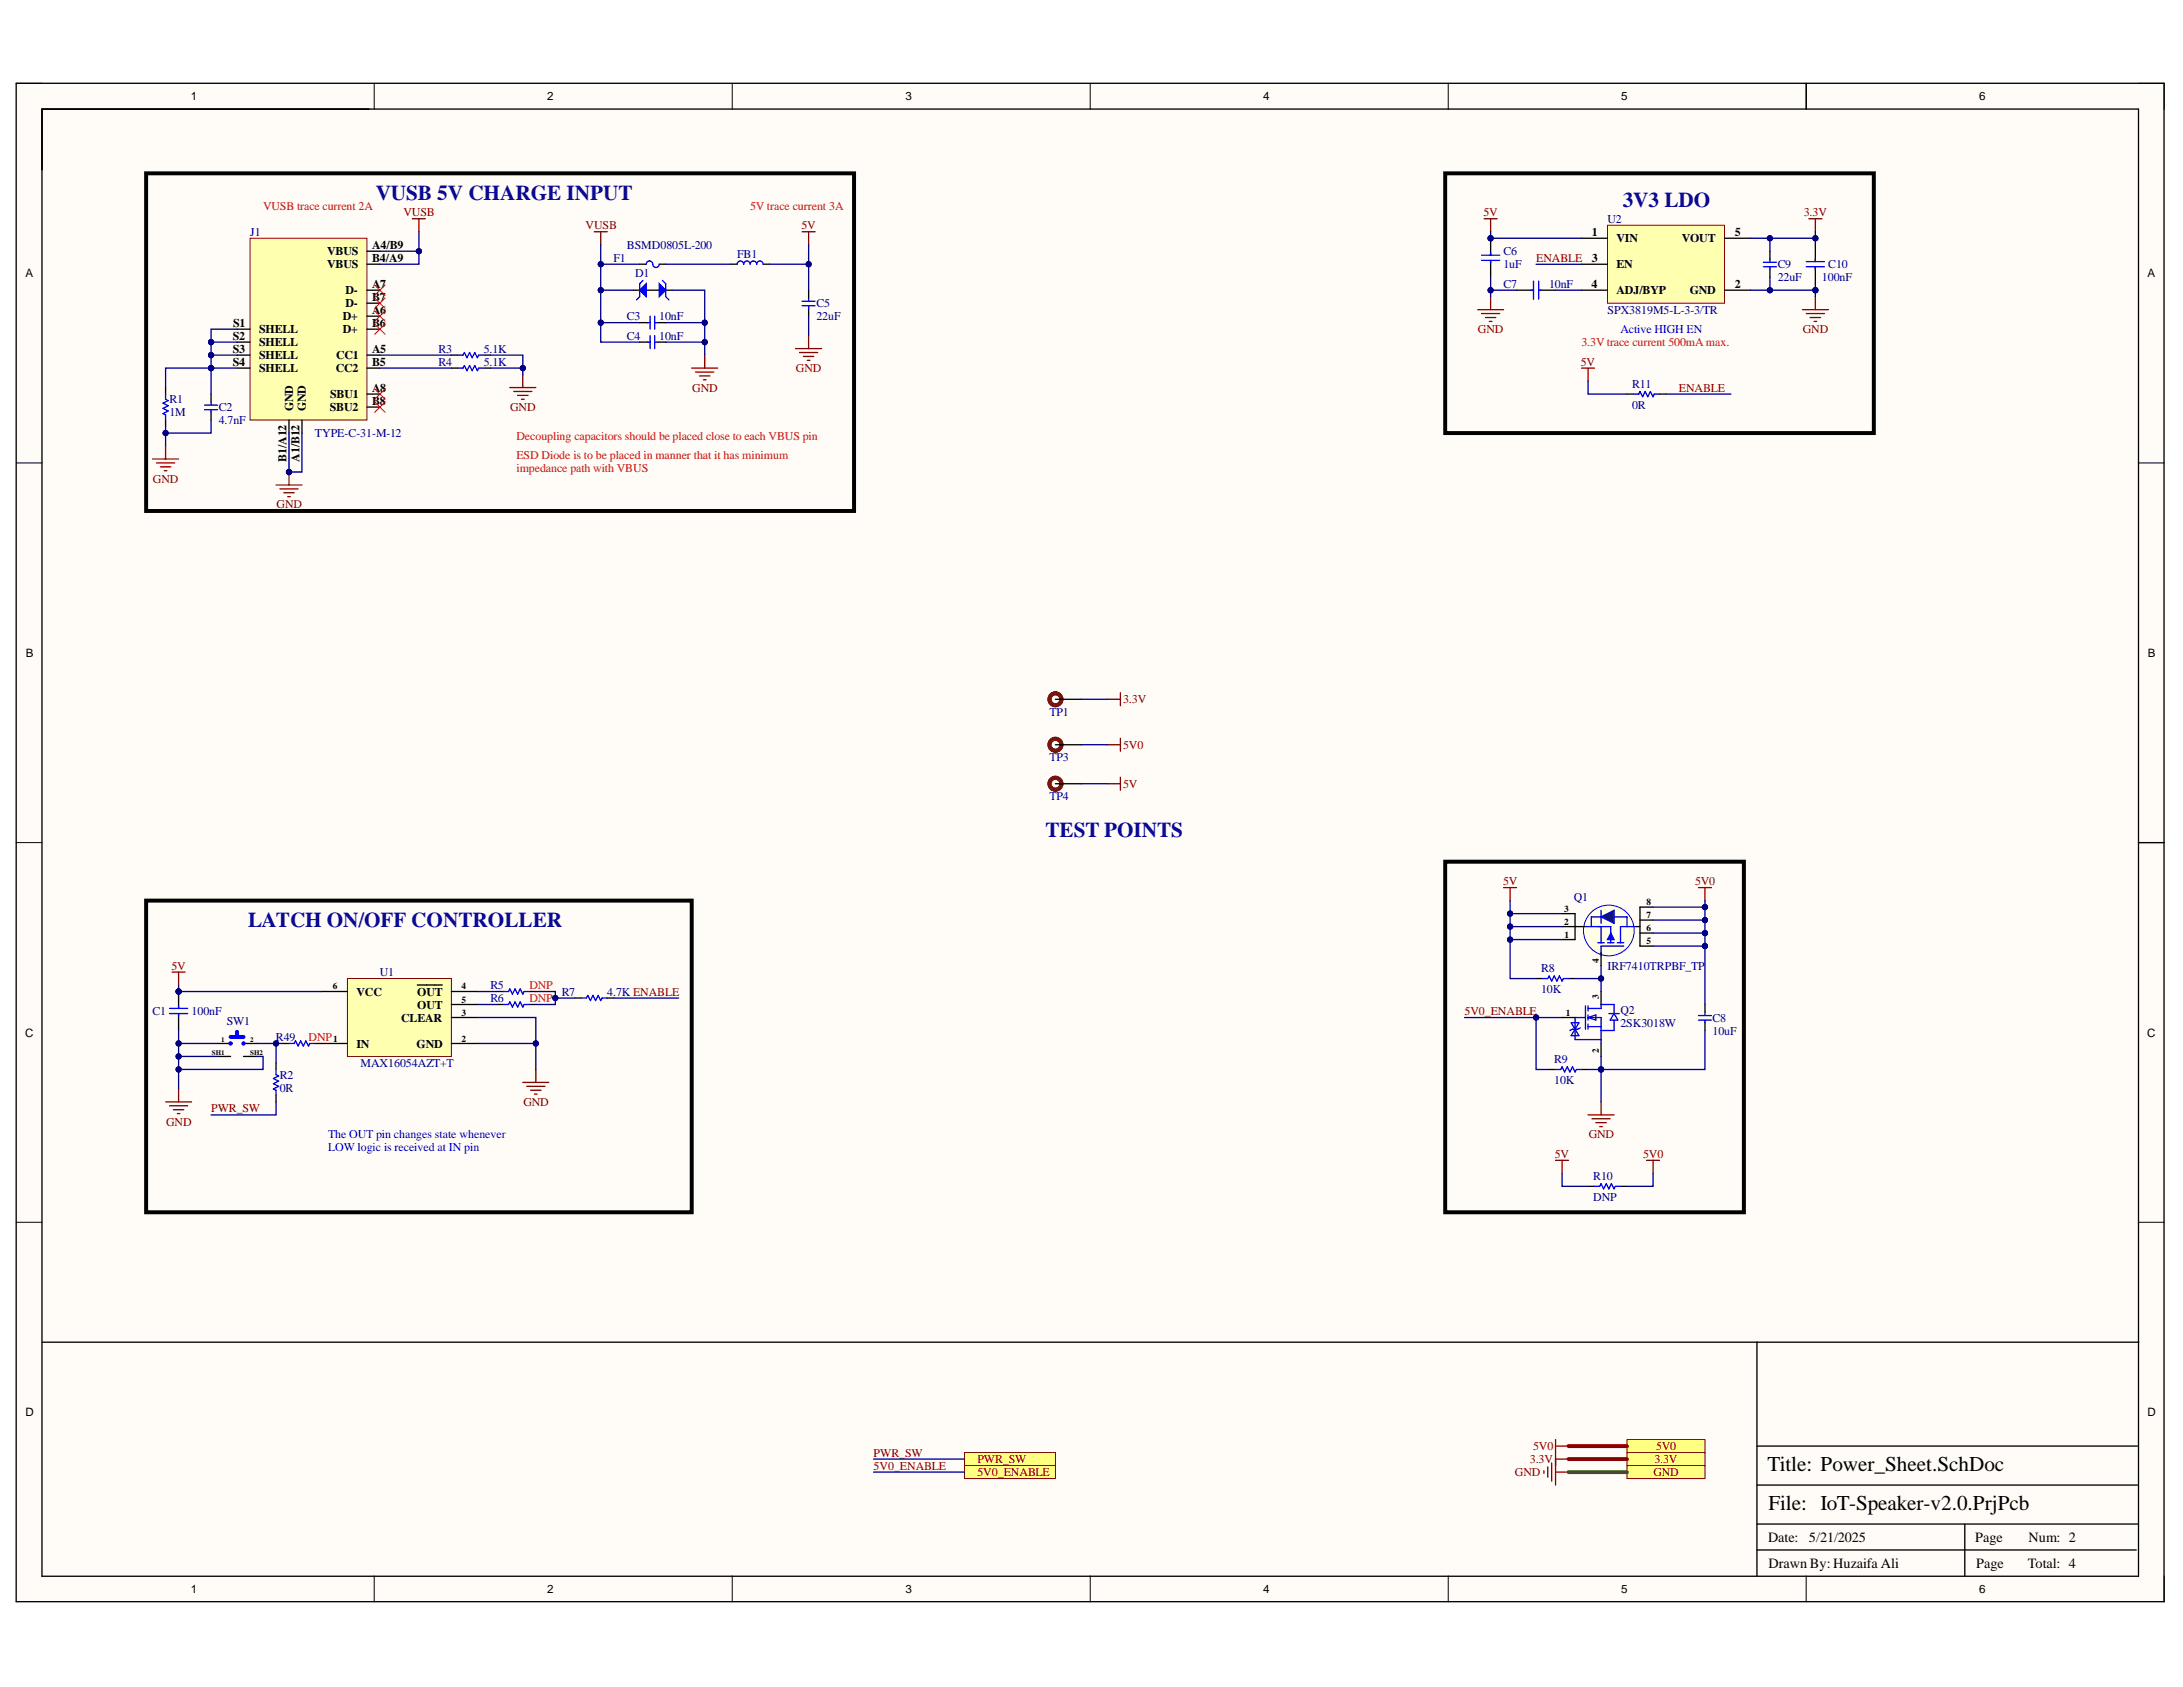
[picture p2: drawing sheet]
<svg xmlns="http://www.w3.org/2000/svg" width="279mm" height="216mm" viewBox="0 0 279 216" stroke-linecap="round" stroke-linejoin="round" font-family="sans-serif">
<defs><g id="words">
<g font-size="2.7" fill="#0b0b8e">
<text x="48.1" y="25.6">VUSB 5V CHARGE INPUT</text>
<text x="207.7" y="26.4">3V3 LDO</text>
<text x="133.8" y="107.1">TEST POINTS</text>
<text x="31.8" y="118.7">LATCH ON/OFF CONTROLLER</text>
</g>
<g font-size="2.7">
<text x="226.2" y="188.3">Title: Power_Sheet.SchDoc</text>
<text x="226.3" y="193.3">File: IoT-Speaker-v2.0.PrjPcb</text>
</g>
<g font-size="1.8">
<text x="226.3" y="197.3">Date:</text>
<text x="231.5" y="197.3">5/21/2025</text>
<text x="252.8" y="197.3">Page</text>
<text x="259.6" y="197.3">Num: 2</text>
<text x="226.3" y="200.7">Drawn By: Huzaifa Ali</text>
<text x="252.9" y="200.7">Page</text>
<text x="259.5" y="200.7">Total: 4</text>
</g>
<g font-size="1.5">
<text x="24.4" y="12.9">1</text>
<text x="70" y="12.9">2</text>
<text x="115.9" y="12.9">3</text>
<text x="161.7" y="12.9">4</text>
<text x="207.5" y="12.9">5</text>
<text x="253.3" y="12.9">6</text>
<text x="3.3" y="35.5">A</text>
<text x="41.9" y="32.7">VBUS</text>
<text x="41.9" y="34.3">VBUS</text>
<text x="47.6" y="31.8">A4/B9</text>
<text x="47.6" y="33.5">B4/A9</text>
<text x="203.8" y="30.2">1</text>
<text x="203.8" y="33.5">3</text>
<text x="206.9" y="31">VIN</text>
<text x="206.9" y="34.3">EN</text>
<text x="215.3" y="31">VOUT</text>
<text x="222" y="30.2">5</text>
<text x="274.8" y="35.5">A</text>
<text x="29.9" y="41.8">S1</text>
<text x="43.9" y="41">D+</text>
<text x="44.2" y="37.7">D-</text>
<text x="44.2" y="39.3">D-</text>
<text x="47.6" y="40.2">A6</text>
<text x="47.6" y="36.8">A7</text>
<text x="47.6" y="41.8">B6</text>
<text x="47.6" y="38.5">B7</text>
<text x="203.7" y="36.8">4</text>
<text x="206.9" y="37.7">ADJ/BYP</text>
<text x="216.3" y="37.7">GND</text>
<text x="222" y="36.8">2</text>
<text x="29.8" y="45.2">S3</text>
<text x="29.8" y="43.5">S2</text>
<text x="29.8" y="46.8">S4</text>
<text x="33.2" y="42.7">SHELL</text>
<text x="33.2" y="46">SHELL</text>
<text x="33.2" y="44.3">SHELL</text>
<text x="33.2" y="47.7">SHELL</text>
<text x="43" y="47.7">CC2</text>
<text x="43" y="46">CC1</text>
<text x="43.9" y="42.7">D+</text>
<text x="47.6" y="45.2">A5</text>
<text x="47.6" y="46.8">B5</text>
<text x="37.5" y="52.6" transform="rotate(-90 37.5 52.6)">GND</text>
<text x="39.2" y="52.6" transform="rotate(-90 39.2 52.6)">GND</text>
<text x="42.2" y="52.6">SBU2</text>
<text x="42.2" y="51">SBU1</text>
<text x="47.6" y="50.1">A8</text>
<text x="47.6" y="51.8">B8</text>
<text x="36.7" y="59.1" transform="rotate(-90 36.7 59.1)">B1/A12</text>
<text x="38.3" y="59.1" transform="rotate(-90 38.3 59.1)">A1/B12</text>
<text x="3.3" y="84.1">B</text>
<text x="274.9" y="84.1">B</text>
<text x="45.6" y="127.4">VCC</text>
<text x="51.3" y="130.7">CLEAR</text>
<text x="53.4" y="127.4">OUT</text>
<text x="53.4" y="129.1">OUT</text>
<text x="3.2" y="132.7">C</text>
<text x="45.6" y="134.1">IN</text>
<text x="53.3" y="134.1">GND</text>
<text x="274.8" y="132.7">C</text>
<text x="3.3" y="181.3">D</text>
<text x="274.8" y="181.3">D</text>
<text x="24.4" y="203.9">1</text>
<text x="70" y="203.9">2</text>
<text x="115.9" y="203.9">3</text>
<text x="161.7" y="203.9">4</text>
<text x="207.5" y="203.9">5</text>
<text x="253.3" y="203.9">6</text>
</g>
<g font-size="1.5" fill="#f00">
<text x="33.7" y="26.9">VUSB trace current 2A</text>
<text x="96" y="26.9">5V trace current 3A</text>
<text x="202.4" y="44.3">3.3V trace current 500mA max.</text>
<text x="66.1" y="56.3">Decoupling capacitors should be placed close to each VBUS pin</text>
<text x="66.1" y="58.8">ESD Diode is to be placed in manner that it has minimum</text>
<text x="66.1" y="60.4">impedance path with VBUS</text>
<text x="67.7" y="128.2">DNP</text>
<text x="67.7" y="126.6">DNP</text>
<text x="39.5" y="133.2">DNP</text>
</g>
<g font-size="1.5" fill="#800000">
<text x="51.6" y="27.7">VUSB</text>
<text x="74.9" y="29.3">VUSB</text>
<text x="102.6" y="29.3">5V</text>
<text x="189.9" y="27.7">5V</text>
<text x="230.9" y="27.7">3.3V</text>
<text x="196.6" y="33.5">ENABLE</text>
<text x="101.9" y="47.7">GND</text>
<text x="189.2" y="42.7">GND</text>
<text x="202.3" y="46.8">5V</text>
<text x="230.7" y="42.7">GND</text>
<text x="65.3" y="52.6">GND</text>
<text x="88.6" y="50.1">GND</text>
<text x="214.9" y="50.1">ENABLE</text>
<text x="19.6" y="61.8">GND</text>
<text x="35.4" y="65.1">GND</text>
<text x="143.7" y="90">3.3V</text>
<text x="143.7" y="95.9">5V0</text>
<text x="143.7" y="100.8">5V</text>
<text x="192.4" y="113.3">5V</text>
<text x="217" y="113.3">5V0</text>
<text x="21.9" y="124.1">5V</text>
<text x="187.4" y="129.9">5V0_ENABLE</text>
<text x="27" y="142.4">PWR_SW</text>
<text x="67" y="141.6">GND</text>
<text x="21.3" y="144">GND</text>
<text x="199" y="148.2">5V</text>
<text x="203.3" y="145.7">GND</text>
<text x="210.3" y="148.2">5V0</text>
<text x="196.2" y="185.6">5V0</text>
<text x="212" y="185.6">5V0</text>
<text x="111.8" y="188.1">5V0_ENABLE</text>
<text x="111.8" y="186.4">PWR_SW</text>
<text x="125.1" y="188.9">5V0_ENABLE</text>
<text x="125.1" y="187.3">PWR_SW</text>
<text x="193.9" y="188.9">GND</text>
<text x="195.8" y="187.3">3.3V</text>
<text x="211.6" y="188.9">GND</text>
<text x="211.7" y="187.3">3.3V</text>
</g>
<g font-size="1.5" fill="#000080">
<text x="205.7" y="28.5">U2</text>
<text x="32" y="30.2">J1</text>
<text x="78.5" y="33.5">F1</text>
<text x="80.2" y="31.8">BSMD0805L-200</text>
<text x="81.3" y="35.4">D1</text>
<text x="94.4" y="33">FB1</text>
<text x="192.4" y="32.7">C6</text>
<text x="192.4" y="34.3">1uF</text>
<text x="227.5" y="34.3">C9</text>
<text x="227.5" y="36">22uF</text>
<text x="233.2" y="36">100nF</text>
<text x="234" y="34.3">C10</text>
<text x="80.2" y="41">C3</text>
<text x="84.4" y="41">10nF</text>
<text x="104.5" y="39.3">C5</text>
<text x="104.5" y="41">22uF</text>
<text x="192.4" y="36.8">C7</text>
<text x="198.3" y="36.8">10nF</text>
<text x="205.7" y="40.2">SPX3819M5-L-3-3/TR</text>
<text x="56.1" y="45.2">R3</text>
<text x="56.1" y="46.8">R4</text>
<text x="61.9" y="45.2">5.1K</text>
<text x="61.9" y="46.8">5.1K</text>
<text x="80.2" y="43.5">C4</text>
<text x="84.4" y="43.5">10nF</text>
<text x="21.7" y="51.6">R1</text>
<text x="21.7" y="53.3">1M</text>
<text x="28" y="52.6">C2</text>
<text x="208.9" y="49.6">R11</text>
<text x="208.9" y="52.3">0R</text>
<text x="28" y="54.3">4.7nF</text>
<text x="40.3" y="55.9">TYPE-C-31-M-12</text>
<text x="134.3" y="91.6">TP1</text>
<text x="134.3" y="97.4">TP3</text>
<text x="134.3" y="102.4">TP4</text>
<text x="201.4" y="115.3">Q1</text>
<text x="48.6" y="124.9">U1</text>
<text x="197.2" y="124.4">R8</text>
<text x="205.7" y="124.1">IRF7410TRPBF_TP</text>
<text x="19.5" y="129.9">C1</text>
<text x="24.5" y="129.9">100nF</text>
<text x="29" y="131.2">SW1</text>
<text x="62.8" y="128.2">R6</text>
<text x="62.8" y="126.6">R5</text>
<text x="71.9" y="127.4">R7</text>
<text x="77.7" y="127.4">4.7K ENABLE</text>
<text x="197.2" y="127.1">10K</text>
<text x="207.4" y="129.8">Q2</text>
<text x="207.4" y="131.4">2SK3018W</text>
<text x="219.2" y="130.7">C8</text>
<text x="35.3" y="133.2">R49</text>
<text x="46.1" y="136.6">MAX16054AZT+T</text>
<text x="198.9" y="136.1">R9</text>
<text x="219.2" y="132.4">10uF</text>
<text x="35.8" y="138">R2</text>
<text x="35.8" y="139.7">0R</text>
<text x="198.9" y="138.7">10K</text>
<text x="203.9" y="151">R10</text>
<text x="203.9" y="153.7">DNP</text>
</g>
<g font-size="1.5" fill="#00f">
<text x="207.4" y="42.7">Active HIGH EN</text>
<text x="42" y="145.7">The OUT pin changes state whenever</text>
<text x="42" y="147.3">LOW logic is received at IN pin</text>
</g>
<g font-size="1.2">
<text x="200.2" y="118.3">2</text>
<text x="200.2" y="116.7">3</text>
<text x="200.2" y="120">1</text>
<text x="210.7" y="119.2">6</text>
<text x="210.7" y="117.5">7</text>
<text x="210.7" y="115.8">8</text>
<text x="204.6" y="123.3" transform="rotate(-90 204.6 123.3)">4</text>
<text x="210.7" y="120.8">5</text>
<text x="42.6" y="126.6">6</text>
<text x="59.1" y="130">3</text>
<text x="59.1" y="126.6">4</text>
<text x="59.1" y="128.3">5</text>
<text x="200.4" y="130">1</text>
<text x="204.6" y="127.9" transform="rotate(-90 204.6 127.9)">3</text>
<text x="42.6" y="133.3">1</text>
<text x="59.1" y="133.3">2</text>
<text x="204.6" y="134.7" transform="rotate(-90 204.6 134.7)">2</text>
</g>
<g font-size=".9">
<text x="27.1" y="135">SH1</text>
<text x="28.3" y="133.4">1</text>
<text x="32" y="133.4">2</text>
<text x="32" y="135">SH2</text>
</g>
</g></defs>
<g fill="#fffcf8">
<path d="M2.1 10.7h274.9v194.3h-274.9z" fill-rule="evenodd"/>
<path d="M5.4 14h268.3v187.7h-268.3z" fill-rule="evenodd"/>
</g>
<g fill="none" stroke="#000" stroke-width=".13">
<path d="M2.1 10.7h3.3M47.9 10.7v3.3M93.7 10.7v3.3M139.5 10.7v3.3M185.4 10.7v3.3M231.2 10.7v3.3M273.7 10.7h3.3v3.3M2.1 59.2h3.3M273.7 59.2h3.3M2.1 107.8h3.3M273.7 107.8h3.3M2.1 156.4h3.3"/>
<path d="M273.7 156.4h3.3M47.9 201.7v3.3M93.7 201.7v3.3M139.5 201.7v3.3M185.4 201.7v3.3M231.2 201.7v3.3M277 201.7v3.3"/>
</g>
<path d="M2.1 10.7h274.9v194.3h-274.9zM5.4 14h268.3v187.7h-268.3zM5.4 14h41.8M231.2 10.7v3.3M273.7 107.8h3.3M273.7 171.8h-48.8v29.9M224.9 198.4h48.5M224.9 195h48.7M224.9 190.1h48.7M224.9 185.1h48.7M251.5 195v6.7" fill="none" stroke="#000" stroke-width=".17"/>
<path d="M44.5 125.2h13.3v10h-13.3z" fill-rule="evenodd" fill="#ffffb0"/>
<path d="M44.5 125.2h13.3v10h-13.3z" fill="none" stroke="#800000" stroke-width=".13"/>
<path d="M41.1 133.5h3.4M41.1 126.9h3.4M53.4 126.1h3.2M57.8 133.5h3.3M57.8 130.2h3.3M57.8 126.9h3.3M57.8 128.6h3.3" fill="none" stroke="#000" stroke-width=".17"/>
<path d="M141.7 89.5h1.7M143.4 88.7v1.6M22.9 139.4v1.6M66.9 138.5h3.3M67.4 139h2.3M67.9 139.5h1.3M68.6 136.9v1.6M21.2 141h3.3M21.7 141.5h2.3M22.2 142h1.3M22.7 142.5h.3M68.4 140h.3" fill="none" stroke="#800000" stroke-width=".17"/>
<path d="M18.7 115.3h69.8v39.8h-69.8z" fill="none" stroke="#000" stroke-width=".51"/>
<circle cx="22.9" cy="126.9" r=".33" fill="#000080"/>
<circle cx="22.9" cy="126.9" r=".33" fill="none" stroke="#000080" stroke-width=".13"/>
<path d="M22.9 126.9v2.2M22.9 129.7v2.2" fill="none" stroke="#000" stroke-width=".17"/>
<circle cx="22.9" cy="126.9" r=".33" fill="#000080"/>
<circle cx="22.9" cy="126.9" r=".33" fill="none" stroke="#000080" stroke-width=".13"/>
<path d="M21.7 129.1h2.3M21.7 129.7h2.3M22.9 128.7v.4M22.9 129.7v.3" fill="none" stroke="#00f" stroke-width=".17"/>
<path d="M231.5 28h1.7M232.3 28v1.7" fill="none" stroke="#800000" stroke-width=".17"/>
<circle cx="190.8" cy="30.5" r=".33" fill="#000080"/>
<circle cx="190.8" cy="30.5" r=".33" fill="none" stroke="#000080" stroke-width=".13"/>
<path d="M190.8 30.5v2.2M190.8 33.3v2.2" fill="none" stroke="#000" stroke-width=".17"/>
<circle cx="190.8" cy="30.5" r=".33" fill="#000080"/>
<circle cx="190.8" cy="30.5" r=".33" fill="none" stroke="#000080" stroke-width=".13"/>
<g fill="none" stroke="#00f" stroke-width=".17">
<path d="M189.6 32.7h2.3M189.6 33.3h2.3M190.8 32.3v.4M190.8 33.3v.3M195.9 37.1h.4M196.3 36v2.3M196.9 36v2.3M196.9 37.1h.4M231.2 33.5h2.3M231.2 34.1h2.3M232.3 33.2v.3M232.3 34.1v.4"/>
<path d="M35.3 136.9v.6l.4 .2-.7 .3 .7 .4-.7 .3 .7 .3-.7 .4 .3 .1v.7M64.4 128.6h.7l.2-.4 .3 .7 .3-.7 .4 .7 .3-.7 .3 .7 .2-.3h.6M64.4 126.9h.7l.2-.3 .3 .6 .3-.6 .4 .6 .3-.6 .3 .6 .2-.3h.6M74.4 127.7h.7l.1-.3 .4 .7 .3-.7 .3 .7 .4-.7 .3 .7 .2-.4h.6"/>
<circle cx="29.5" cy="133.5" r=".17"/>
<circle cx="31.2" cy="133.5" r=".17"/>
</g>
<g fill="none" stroke="#000" stroke-width=".17">
<path d="M194.1 37.1h2.2M196.9 37.1h2.2M232.3 31.3v2.2M232.3 34.1v2.2M135.1 89.5h3.3M27.8 133.5h1.7M27.8 135.2h1.7M31.2 133.5h1.6M31.2 135.2h1.6M35.3 136v.9M63.6 128.6h.8M63.6 126.9h.8"/>
<path d="M67.7 128.6h.9M67.7 126.9h.9M73.6 127.7h.8M77.7 127.7h.9M35.3 140.2v.8"/>
</g>
<g fill="none" stroke="#800000" stroke-width=".17">
<path d="M189.1 39.6h3.3M189.9 28h1.7M190.8 28v1.7M190.8 38v1.6M230.7 39.6h3.3M232.3 38v1.6M189.6 40.1h2.3M190.1 40.6h1.3M190.6 41.1h.4M231.2 40.1h2.3M231.7 40.6h1.3M232.2 41.1h.3"/>
<path d="M22 124.4h1.7M22.9 124.4v1.7M197.6 188.2v.4M198.1 187.7v1.4M198.6 187.2v2.4M199.1 186.7v3.4M199.1 188.4h1.7"/>
</g>
<path d="M185 22.2h54.8v33.2h-54.8z" fill="none" stroke="#000" stroke-width=".51"/>
<path d="M29.5 132.7h1.7M30.3 132v.7" fill="none" stroke="#00f" stroke-width=".51"/>
<circle cx="135.1" cy="89.5" r=".76" fill="none" stroke="#5b0f00" stroke-width=".51"/>
<path d="M208.2 187.6h10v1.6h-10z" fill-rule="evenodd" fill="#ffff80"/>
<path d="M208.2 187.6h10v1.6h-10z" fill="none" stroke="#800000" stroke-width=".13"/>
<path d="M199.1 185.9v1.7M199.1 186.7h1.7" fill="none" stroke="#800000" stroke-width=".17"/>
<path d="M208.2 185.9h10v1.7h-10z" fill-rule="evenodd" fill="#ffff80"/>
<path d="M208.2 185.9h10v1.7h-10z" fill="none" stroke="#800000" stroke-width=".13"/>
<path d="M205.7 28.8h15v10h-15z" fill-rule="evenodd" fill="#ffffb0"/>
<path d="M205.7 28.8h15v10h-15z" fill="none" stroke="#800000" stroke-width=".13"/>
<g fill="none" stroke="#000" stroke-width=".17">
<path d="M81 37.1h.9M82.7 37.1h1.7M85.2 37.1h.8M202.4 37.1h3.3M202.4 30.5h3.3M202.4 33.8h3.3M220.7 37.1h3.3M220.7 30.5h3.3M208.2 50.4h.9M212.4 50.4h.8M196.6 125.2h.8M198.3 136.9h.8"/>
<path d="M200.8 125.2h.8M202.4 136.9h.8M218.2 128.6v1M218.2 130.8v1.1M203.2 151.8h.9M207.4 151.8h.8M5.4 171.8h219.5"/>
</g>
<g fill="none" stroke="#800000" stroke-width=".17">
<path d="M76.1 29.7h1.6M76.9 29.7v1.6M102.7 29.7h1.6M103.5 29.7v1.6M65.3 49.6h3.3M65.8 50.1h2.3M66.3 50.6h1.3M66.7 51.1h.4M66.9 47.9v1.7M88.5 47.1h3.4M89 47.6h2.4M89.5 48.1h1.4"/>
<path d="M90 48.6h.4M90.2 45.5v1.6M101.8 44.6h3.4M102.3 45.1h2.4M102.8 45.6h1.4M103.3 46.1h.4M103.5 43v1.6M202.4 47.1h1.7M203.2 47.1v1.7M192.4 113.6h1.7M193.3 113.6v1.7M217.4 113.6h1.6"/>
<path d="M218.2 113.6v1.7M199.1 148.5h1.7M199.9 148.5v1.7M203.2 142.7h3.4M203.8 143.2h2.3M204.3 143.7h1.3M204.8 144.2h.3M204.9 141v1.7M210.7 148.5h1.7M211.6 148.5v1.7"/>
</g>
<path d="M82.3 35.9l-.4 .4v1.7l-.4 .4M84.8 35.9l.4 .4v1.7l.4 .4M209.1 50.4h.6l.2-.3 .3 .7 .4-.7 .3 .7 .3-.7 .4 .7 .1-.4h.7M197.4 125.2h.7l.2-.3 .3 .7 .3-.7 .4 .7 .3-.7 .3 .7 .2-.4h.7M199.1 136.9h.7l.1-.4 .4 .7 .3-.7 .3 .7 .4-.7 .3 .7 .2-.3h.6M217.4 130.6h1.6M217.4 130h1.6M218.2 129.6v.3M218.2 130.6v.3M204.1 151.8h.7l.1-.3 .3 .7 .4-.7 .3 .7 .3-.7 .4 .7 .1-.4h.7" fill="none" stroke="#00f" stroke-width=".17"/>
<path d="M18.7 22.2h90.6v43.2h-90.6zM185 110.3h38.2v44.8h-38.2z" fill="none" stroke="#000" stroke-width=".51"/>
<path d="M81.9 37.1l.8-.8v1.7z" fill="#00f"/>
<path d="M81.9 37.1l.8-.8v1.7z" fill="none" stroke="#00f" stroke-width=".17"/>
<path d="M84.4 36.3l.8 .8-.8 .9z" fill="#00f"/>
<path d="M84.4 36.3l.8 .8-.8 .9zM21.2 50.4v.7l.3 .2-.6 .3 .6 .3-.6 .4 .6 .3-.6 .3 .3 .2v.7M26.2 52.4h1.6M26.2 51.8h1.6M27 51.4v.4M27 52.4v.4" fill="none" stroke="#00f" stroke-width=".17"/>
<path d="M19.5 58.7h3.4M20 59.2h2.4M20.5 59.7h1.4M21.2 57.1v1.6M21 60.2h.4" fill="none" stroke="#800000" stroke-width=".17"/>
<path d="M21.2 49.6v.8M21.2 53.8v.8M27 50.4v1M27 52.7v1.1" fill="none" stroke="#000" stroke-width=".17"/>
<path d="M32 30.5h15v23.3h-15z" fill-rule="evenodd" fill="#ffffb0"/>
<path d="M32 30.5h15v23.3h-15z" fill="none" stroke="#800000" stroke-width=".13"/>
<g fill="none" stroke="#000" stroke-width=".17">
<path d="M47 32.2h1.6M47 37.1h1.6M47 33.8h1.6M47 38.8h1.6M30.3 45.4h1.7M30.3 47.1h1.7M30.3 42.1h1.7M30.3 43.8h1.7M37 53.8v1.6M38.7 53.8v1.6M47 45.4h1.6M47 40.5h1.6"/>
<path d="M47 50.4h1.6M47 47.1h1.6M47 42.1h1.6M47 52.1h1.6"/>
</g>
<path d="M48 36.5l1.3 1.3M48 38.1l1.3 1.4M48 39.8l1.3 1.3M49.3 36.5l-1.3 1.3M49.3 38.1l-1.3 1.4M49.3 39.8l-1.3 1.3M48 49.8l1.3 1.3M48 51.4l1.3 1.4M48 41.5l1.3 1.3M49.3 49.8l-1.3 1.3M49.3 51.4l-1.3 1.4M49.3 41.5l-1.3 1.3" fill="none" stroke="#f00" stroke-width=".13"/>
<path d="M52.8 28h1.6M53.6 28v1.7M35.3 62.1h3.4M35.8 62.6h2.4M36.3 63.1h1.4M36.8 63.6h.4M37 60.4v1.7" fill="none" stroke="#800000" stroke-width=".17"/>
<circle cx="37" cy="60.4" r=".33" fill="#000080"/>
<circle cx="37" cy="60.4" r=".33" fill="none" stroke="#000080" stroke-width=".13"/>
<g fill="none" stroke="#000" stroke-width=".17">
<path d="M81.9 33.8h.8M84.4 33.8h.8M93.5 33.8h.9M97.7 33.8h.8M103.5 37.1v1M103.5 39.4v1.1M57.8 45.4h.8M57.8 47.1h.8M61.9 45.4h.9M61.9 47.1h.9M81.9 41.3h1.1M81.9 43.8h1.1"/>
<path d="M84.2 41.3h1M84.2 43.8h1"/>
</g>
<g fill="none" stroke="#00f" stroke-width=".17">
<path d="M82.7 33.8a.41 .41 0 0 1 .4-.4 .41 .41 0 0 1 .4 .4 .42 .42 0 0 0 .5 .4 .42 .42 0 0 0 .4-.4M94.4 33.8a.41 .41 0 0 1 .4-.4 .41 .41 0 0 1 .4 .4 .41 .41 0 0 1 .4-.4 .41 .41 0 0 1 .4 .4 .42 .42 0 0 1 .4-.4 .42 .42 0 0 1 .4 .4 .41 .41 0 0 1 .5-.4 .41 .41 0 0 1 .4 .4M102.7 39.1h1.6M102.7 38.5h1.6M103.5 38.1v.4M103.5 39.1v.4M58.6 45.4h.7l.1-.3 .4 .7 .3-.7 .3 .7 .4-.7 .3 .7 .2-.4h.6M58.6 47.1h.7l.1-.3 .4 .6 .3-.6 .3 .6 .4-.6 .3 .6 .2-.3h.6M82.9 41.3h.3M82.9 43.8h.3M83.2 40.5v1.6M83.2 43v1.6"/>
<path d="M83.8 40.5v1.6M83.8 43v1.6M83.9 41.3h.3M83.9 43.8h.3"/>
</g>
<path d="M208.2 184.2h10v1.7h-10z" fill-rule="evenodd" fill="#ffff80"/>
<path d="M208.2 184.2h10v1.7h-10z" fill="none" stroke="#800000" stroke-width=".13"/>
<path d="M141.7 95.3h1.7M143.4 94.5v1.6M143.4 99.5v1.6M141.7 100.3h1.7M199.1 184.2v1.7M199.1 185.1h1.7" fill="none" stroke="#800000" stroke-width=".17"/>
<g fill="none" stroke="#5b0f00" stroke-width=".51">
<circle cx="135.1" cy="95.3" r=".77"/>
<circle cx="135.1" cy="95.3" r=".76"/>
<circle cx="135.1" cy="100.3" r=".76"/>
</g>
<path d="M135.1 95.3h3.3M135.1 100.3h3.3M199.9 130.2h1.7M204.9 126.9v1.7M204.9 133.5v1.7" fill="none" stroke="#000" stroke-width=".17"/>
<g fill="none" stroke="#00f" stroke-width=".17">
<path d="M201.1 130.9h1l-.5 .8zM201.6 131.7l.5 .8h-1zM202.3 131.5l-.4 .2h-.6l-.4 .2M202.9 130.2h-1.3v2.8h3.3M202.9 128.7v3M203.2 130.2h1.7v3.3M203.2 128.7v.7M203.2 129.9v.7M203.2 131v.7M203.2 131.4h1.7M203.2 129.1h1.7v-.5h1.7v1.1M203.2 130.2l1.1-.3v.7z"/>
<path d="M205.9 129.7h1.3M206.6 130.6v1.3h-1.7M206.6 129.7l.5 .9h-1z"/>
</g>
<path d="M123.4 187.6h11.7v1.6h-11.7z" fill-rule="evenodd" fill="#ffff80"/>
<path d="M123.4 187.6h11.7v1.6h-11.7z" fill="none" stroke="#800000" stroke-width=".13"/>
<path d="M123.4 185.9h11.7v1.7h-11.7z" fill-rule="evenodd" fill="#ffff80"/>
<path d="M123.4 185.9h11.7v1.7h-11.7z" fill="none" stroke="#800000" stroke-width=".13"/>
<path d="M199.9 120.2h1.7" fill="none" stroke="#000" stroke-width=".17"/>
<circle cx="205.9" cy="119.1" r="3.2" fill="#ffffe8"/>
<circle cx="205.9" cy="119.1" r="3.2" fill="none" stroke="#00f" stroke-width=".13"/>
<path d="M202.8 118.6h3.4v2.1M204.9 118.6v2.1M209.5 118.6h-2.1v2.1M204.5 120.7h.8M205.7 120.7h.9M207 120.7h.8M207.8 121.1h-2.9v1.2" fill="none" stroke="#00f" stroke-width=".17"/>
<path d="M206.2 119.4l.4 .8h-.9z" fill="#00f"/>
<path d="M203.7 118.6v-1.3h4.5v1.3M204.9 116.5v1.7M206.2 119.4l.4 .8h-.9z" fill="none" stroke="#00f" stroke-width=".17"/>
<path d="M209.9 121.1h1.7" fill="none" stroke="#000" stroke-width=".17"/>
<path d="M204.9 117.3l1.7-.8v1.7z" fill="#073763"/>
<path d="M225.7 34.1h1.7M225.7 33.6h1.7M226.5 33.2v.3M226.5 34.1v.4M204.9 117.3l1.7-.8v1.7z" fill="none" stroke="#00f" stroke-width=".17"/>
<path d="M226.5 32.2v1M226.5 34.4v1.1M199.9 118.6h2.9M199.9 116.9h1.7v3.3M209.5 118.6h.4M209.9 119.4h1.7M209.9 117.8h1.7M211.6 116.1h-1.7v5M204.9 121.9v1.7" fill="none" stroke="#000" stroke-width=".17"/>
<path d="M61.1 133.5h7.5v3.4" fill="none" stroke="#000080" stroke-width=".17"/>
<circle cx="68.6" cy="133.5" r=".33" fill="#000080"/>
<circle cx="68.6" cy="133.5" r=".33" fill="none" stroke="#000080" stroke-width=".13"/>
<path d="M61.1 130.2h7.5v3.3" fill="none" stroke="#000080" stroke-width=".17"/>
<circle cx="68.6" cy="133.5" r=".33" fill="#000080"/>
<circle cx="68.6" cy="133.5" r=".33" fill="none" stroke="#000080" stroke-width=".13"/>
<path d="M138.4 89.5h3.3M61.1 126.9h2.5M61.1 128.6h2.5M71.1 127.7h2.5" fill="none" stroke="#000080" stroke-width=".17"/>
<circle cx="71.1" cy="127.7" r=".33" fill="#000080"/>
<circle cx="71.1" cy="127.7" r=".33" fill="none" stroke="#000080" stroke-width=".13"/>
<path d="M190.8 35.5v2.5M196.6 33.8h5.8" fill="none" stroke="#000080" stroke-width=".17"/>
<circle cx="190.8" cy="37.1" r=".33" fill="#000080"/>
<circle cx="190.8" cy="37.1" r=".33" fill="none" stroke="#000080" stroke-width=".13"/>
<path d="M232.3 30.5v.8" fill="none" stroke="#000080" stroke-width=".17"/>
<circle cx="232.3" cy="30.5" r=".33" fill="#000080"/>
<circle cx="232.3" cy="30.5" r=".33" fill="none" stroke="#000080" stroke-width=".13"/>
<path d="M190.8 29.7v.8h11.6" fill="none" stroke="#000080" stroke-width=".17"/>
<circle cx="190.8" cy="30.5" r=".33" fill="#000080"/>
<circle cx="190.8" cy="30.5" r=".33" fill="none" stroke="#000080" stroke-width=".13"/>
<path d="M190.8 37.1h3.3M199.1 37.1h3.3" fill="none" stroke="#000080" stroke-width=".17"/>
<circle cx="190.8" cy="37.1" r=".33" fill="#000080"/>
<circle cx="190.8" cy="37.1" r=".33" fill="none" stroke="#000080" stroke-width=".13"/>
<path d="M232.3 29.7v.8h-8.3" fill="none" stroke="#000080" stroke-width=".17"/>
<circle cx="226.5" cy="30.5" r=".33" fill="#000080"/>
<circle cx="226.5" cy="30.5" r=".33" fill="none" stroke="#000080" stroke-width=".13"/>
<circle cx="232.3" cy="30.5" r=".33" fill="#000080"/>
<circle cx="232.3" cy="30.5" r=".33" fill="none" stroke="#000080" stroke-width=".13"/>
<path d="M224 37.1h8.3" fill="none" stroke="#000080" stroke-width=".17"/>
<circle cx="226.5" cy="37.1" r=".33" fill="#000080"/>
<circle cx="226.5" cy="37.1" r=".33" fill="none" stroke="#000080" stroke-width=".13"/>
<circle cx="232.3" cy="37.1" r=".33" fill="#000080"/>
<circle cx="232.3" cy="37.1" r=".33" fill="none" stroke="#000080" stroke-width=".13"/>
<path d="M232.3 37.1v.9" fill="none" stroke="#000080" stroke-width=".17"/>
<circle cx="232.3" cy="37.1" r=".33" fill="#000080"/>
<circle cx="232.3" cy="37.1" r=".33" fill="none" stroke="#000080" stroke-width=".13"/>
<path d="M232.3 36.3v.8" fill="none" stroke="#000080" stroke-width=".17"/>
<circle cx="232.3" cy="37.1" r=".33" fill="#000080"/>
<circle cx="232.3" cy="37.1" r=".33" fill="none" stroke="#000080" stroke-width=".13"/>
<path d="M22.9 131.9v1.6h4.9" fill="none" stroke="#000080" stroke-width=".17"/>
<circle cx="22.9" cy="133.5" r=".33" fill="#000080"/>
<circle cx="22.9" cy="133.5" r=".33" fill="none" stroke="#000080" stroke-width=".13"/>
<path d="M68.6 126.9h2.5v1.7h-2.5" fill="none" stroke="#000080" stroke-width=".17"/>
<circle cx="71.1" cy="127.7" r=".33" fill="#000080"/>
<circle cx="71.1" cy="127.7" r=".33" fill="none" stroke="#000080" stroke-width=".13"/>
<path d="M32.8 135.2h.9v1.7h-10.8M78.6 127.7h8.3" fill="none" stroke="#000080" stroke-width=".17"/>
<circle cx="22.9" cy="136.9" r=".33" fill="#000080"/>
<circle cx="22.9" cy="136.9" r=".33" fill="none" stroke="#000080" stroke-width=".13"/>
<path d="M22.9 135.2h4.9" fill="none" stroke="#000080" stroke-width=".17"/>
<circle cx="22.9" cy="135.2" r=".33" fill="#000080"/>
<circle cx="22.9" cy="135.2" r=".33" fill="none" stroke="#000080" stroke-width=".13"/>
<path d="M22.9 133.5v5.9" fill="none" stroke="#000080" stroke-width=".17"/>
<circle cx="22.9" cy="133.5" r=".33" fill="#000080"/>
<circle cx="22.9" cy="133.5" r=".33" fill="none" stroke="#000080" stroke-width=".13"/>
<circle cx="22.9" cy="135.2" r=".33" fill="#000080"/>
<circle cx="22.9" cy="135.2" r=".33" fill="none" stroke="#000080" stroke-width=".13"/>
<circle cx="22.9" cy="136.9" r=".33" fill="#000080"/>
<circle cx="22.9" cy="136.9" r=".33" fill="none" stroke="#000080" stroke-width=".13"/>
<path d="M203.2 48.8v1.6h5M213.2 50.4h8.3M193.3 116.9h6.6M35.3 141v1.7h-8.3" fill="none" stroke="#000080" stroke-width=".17"/>
<path d="M200.8 188.4h7.4" fill="none" stroke="#38761d" stroke-width=".51"/>
<path d="M200.8 186.7h7.4" fill="none" stroke="#980000" stroke-width=".51"/>
<circle cx="193.3" cy="116.9" r=".33" fill="#000080"/>
<circle cx="193.3" cy="116.9" r=".33" fill="none" stroke="#000080" stroke-width=".13"/>
<path d="M193.3 118.6h6.6" fill="none" stroke="#000080" stroke-width=".17"/>
<circle cx="193.3" cy="118.6" r=".33" fill="#000080"/>
<circle cx="193.3" cy="118.6" r=".33" fill="none" stroke="#000080" stroke-width=".13"/>
<path d="M218.2 115.3v.8h-6.6" fill="none" stroke="#000080" stroke-width=".17"/>
<circle cx="218.2" cy="116.1" r=".33" fill="#000080"/>
<circle cx="218.2" cy="116.1" r=".33" fill="none" stroke="#000080" stroke-width=".13"/>
<path d="M218.2 116.1v5h-6.6" fill="none" stroke="#000080" stroke-width=".17"/>
<circle cx="218.2" cy="121.1" r=".33" fill="#000080"/>
<circle cx="218.2" cy="121.1" r=".33" fill="none" stroke="#000080" stroke-width=".13"/>
<circle cx="218.2" cy="119.4" r=".33" fill="#000080"/>
<circle cx="218.2" cy="119.4" r=".33" fill="none" stroke="#000080" stroke-width=".13"/>
<circle cx="218.2" cy="117.8" r=".33" fill="#000080"/>
<circle cx="218.2" cy="117.8" r=".33" fill="none" stroke="#000080" stroke-width=".13"/>
<circle cx="218.2" cy="116.1" r=".33" fill="#000080"/>
<circle cx="218.2" cy="116.1" r=".33" fill="none" stroke="#000080" stroke-width=".13"/>
<path d="M211.6 117.8h6.6" fill="none" stroke="#000080" stroke-width=".17"/>
<circle cx="218.2" cy="117.8" r=".33" fill="#000080"/>
<circle cx="218.2" cy="117.8" r=".33" fill="none" stroke="#000080" stroke-width=".13"/>
<path d="M211.6 119.4h6.6" fill="none" stroke="#000080" stroke-width=".17"/>
<circle cx="218.2" cy="119.4" r=".33" fill="#000080"/>
<circle cx="218.2" cy="119.4" r=".33" fill="none" stroke="#000080" stroke-width=".13"/>
<path d="M193.3 120.2v5h3.3" fill="none" stroke="#000080" stroke-width=".17"/>
<circle cx="193.3" cy="120.2" r=".33" fill="#000080"/>
<circle cx="193.3" cy="120.2" r=".33" fill="none" stroke="#000080" stroke-width=".13"/>
<path d="M204.9 123.6v1.6h-3.3" fill="none" stroke="#000080" stroke-width=".17"/>
<circle cx="204.9" cy="125.2" r=".33" fill="#000080"/>
<circle cx="204.9" cy="125.2" r=".33" fill="none" stroke="#000080" stroke-width=".13"/>
<path d="M193.3 115.3v4.9h6.6" fill="none" stroke="#000080" stroke-width=".17"/>
<circle cx="193.3" cy="116.9" r=".33" fill="#000080"/>
<circle cx="193.3" cy="116.9" r=".33" fill="none" stroke="#000080" stroke-width=".13"/>
<circle cx="193.3" cy="118.6" r=".33" fill="#000080"/>
<circle cx="193.3" cy="118.6" r=".33" fill="none" stroke="#000080" stroke-width=".13"/>
<circle cx="193.3" cy="120.2" r=".33" fill="#000080"/>
<circle cx="193.3" cy="120.2" r=".33" fill="none" stroke="#000080" stroke-width=".13"/>
<path d="M218.2 121.1v7.5" fill="none" stroke="#000080" stroke-width=".17"/>
<circle cx="218.2" cy="121.1" r=".33" fill="#000080"/>
<circle cx="218.2" cy="121.1" r=".33" fill="none" stroke="#000080" stroke-width=".13"/>
<path d="M204.9 125.2v1.7" fill="none" stroke="#000080" stroke-width=".17"/>
<circle cx="204.9" cy="125.2" r=".33" fill="#000080"/>
<circle cx="204.9" cy="125.2" r=".33" fill="none" stroke="#000080" stroke-width=".13"/>
<path d="M196.6 130.2v6.7h1.7" fill="none" stroke="#000080" stroke-width=".17"/>
<circle cx="196.6" cy="130.2" r=".33" fill="#000080"/>
<circle cx="196.6" cy="130.2" r=".33" fill="none" stroke="#000080" stroke-width=".13"/>
<path d="M203.2 136.9h1.7" fill="none" stroke="#000080" stroke-width=".17"/>
<circle cx="204.9" cy="136.9" r=".33" fill="#000080"/>
<circle cx="204.9" cy="136.9" r=".33" fill="none" stroke="#000080" stroke-width=".13"/>
<path d="M218.2 131.9v5h-13.3" fill="none" stroke="#000080" stroke-width=".17"/>
<circle cx="204.9" cy="136.9" r=".33" fill="#000080"/>
<circle cx="204.9" cy="136.9" r=".33" fill="none" stroke="#000080" stroke-width=".13"/>
<path d="M76.9 33.8v7.5M199.9 150.2v1.6h3.3M211.6 150.2v1.6h-3.4" fill="none" stroke="#000080" stroke-width=".17"/>
<circle cx="76.9" cy="41.3" r=".33" fill="#000080"/>
<circle cx="76.9" cy="41.3" r=".33" fill="none" stroke="#000080" stroke-width=".13"/>
<circle cx="76.9" cy="37.1" r=".33" fill="#000080"/>
<circle cx="76.9" cy="37.1" r=".33" fill="none" stroke="#000080" stroke-width=".13"/>
<circle cx="76.9" cy="33.8" r=".33" fill="#000080"/>
<circle cx="76.9" cy="33.8" r=".33" fill="none" stroke="#000080" stroke-width=".13"/>
<path d="M76.9 37.1h4.1" fill="none" stroke="#000080" stroke-width=".17"/>
<circle cx="76.9" cy="37.1" r=".33" fill="#000080"/>
<circle cx="76.9" cy="37.1" r=".33" fill="none" stroke="#000080" stroke-width=".13"/>
<path d="M86 37.1h4.2v4.2" fill="none" stroke="#000080" stroke-width=".17"/>
<circle cx="90.2" cy="41.3" r=".33" fill="#000080"/>
<circle cx="90.2" cy="41.3" r=".33" fill="none" stroke="#000080" stroke-width=".13"/>
<path d="M27 53.8v1.6h-5.8" fill="none" stroke="#000080" stroke-width=".17"/>
<circle cx="21.2" cy="55.4" r=".33" fill="#000080"/>
<circle cx="21.2" cy="55.4" r=".33" fill="none" stroke="#000080" stroke-width=".13"/>
<path d="M53.6 29.7v4.1h-5" fill="none" stroke="#000080" stroke-width=".17"/>
<circle cx="53.6" cy="32.2" r=".33" fill="#000080"/>
<circle cx="53.6" cy="32.2" r=".33" fill="none" stroke="#000080" stroke-width=".13"/>
<path d="M48.6 32.2h5" fill="none" stroke="#000080" stroke-width=".17"/>
<circle cx="53.6" cy="32.2" r=".33" fill="#000080"/>
<circle cx="53.6" cy="32.2" r=".33" fill="none" stroke="#000080" stroke-width=".13"/>
<path d="M37 55.4v5" fill="none" stroke="#000080" stroke-width=".17"/>
<circle cx="37" cy="60.4" r=".33" fill="#000080"/>
<circle cx="37" cy="60.4" r=".33" fill="none" stroke="#000080" stroke-width=".13"/>
<path d="M38.7 55.4v5h-1.7" fill="none" stroke="#000080" stroke-width=".17"/>
<circle cx="37" cy="60.4" r=".33" fill="#000080"/>
<circle cx="37" cy="60.4" r=".33" fill="none" stroke="#000080" stroke-width=".13"/>
<path d="M27 45.4h3.3" fill="none" stroke="#000080" stroke-width=".17"/>
<circle cx="27" cy="45.4" r=".33" fill="#000080"/>
<circle cx="27" cy="45.4" r=".33" fill="none" stroke="#000080" stroke-width=".13"/>
<path d="M27 43.8h3.3" fill="none" stroke="#000080" stroke-width=".17"/>
<circle cx="27" cy="43.8" r=".33" fill="#000080"/>
<circle cx="27" cy="43.8" r=".33" fill="none" stroke="#000080" stroke-width=".13"/>
<path d="M21.2 54.6v2.5" fill="none" stroke="#000080" stroke-width=".17"/>
<circle cx="21.2" cy="55.4" r=".33" fill="#000080"/>
<circle cx="21.2" cy="55.4" r=".33" fill="none" stroke="#000080" stroke-width=".13"/>
<path d="M27 47.1h-5.8v2.5" fill="none" stroke="#000080" stroke-width=".17"/>
<circle cx="27" cy="47.1" r=".33" fill="#000080"/>
<circle cx="27" cy="47.1" r=".33" fill="none" stroke="#000080" stroke-width=".13"/>
<path d="M30.3 47.1h-3.3v3.3" fill="none" stroke="#000080" stroke-width=".17"/>
<circle cx="27" cy="47.1" r=".33" fill="#000080"/>
<circle cx="27" cy="47.1" r=".33" fill="none" stroke="#000080" stroke-width=".13"/>
<path d="M30.3 42.1h-3.3v5" fill="none" stroke="#000080" stroke-width=".17"/>
<circle cx="27" cy="47.1" r=".33" fill="#000080"/>
<circle cx="27" cy="47.1" r=".33" fill="none" stroke="#000080" stroke-width=".13"/>
<circle cx="27" cy="45.4" r=".33" fill="#000080"/>
<circle cx="27" cy="45.4" r=".33" fill="none" stroke="#000080" stroke-width=".13"/>
<circle cx="27" cy="43.8" r=".33" fill="#000080"/>
<circle cx="27" cy="43.8" r=".33" fill="none" stroke="#000080" stroke-width=".13"/>
<path d="M76.9 31.3v2.5h5" fill="none" stroke="#000080" stroke-width=".17"/>
<circle cx="76.9" cy="33.8" r=".33" fill="#000080"/>
<circle cx="76.9" cy="33.8" r=".33" fill="none" stroke="#000080" stroke-width=".13"/>
<path d="M85.2 33.8h8.3M103.5 31.3v2.5h-5" fill="none" stroke="#000080" stroke-width=".17"/>
<circle cx="103.5" cy="33.8" r=".33" fill="#000080"/>
<circle cx="103.5" cy="33.8" r=".33" fill="none" stroke="#000080" stroke-width=".13"/>
<path d="M48.6 45.4h9.2M48.6 47.1h9.2M62.8 45.4h4.1v1.7" fill="none" stroke="#000080" stroke-width=".17"/>
<circle cx="66.9" cy="47.1" r=".33" fill="#000080"/>
<circle cx="66.9" cy="47.1" r=".33" fill="none" stroke="#000080" stroke-width=".13"/>
<path d="M62.8 47.1h4.1v.8" fill="none" stroke="#000080" stroke-width=".17"/>
<circle cx="66.9" cy="47.1" r=".33" fill="#000080"/>
<circle cx="66.9" cy="47.1" r=".33" fill="none" stroke="#000080" stroke-width=".13"/>
<path d="M103.5 33.8v3.3" fill="none" stroke="#000080" stroke-width=".17"/>
<circle cx="103.5" cy="33.8" r=".33" fill="#000080"/>
<circle cx="103.5" cy="33.8" r=".33" fill="none" stroke="#000080" stroke-width=".13"/>
<path d="M85.2 41.3h5v2.5M103.5 40.5v2.5" fill="none" stroke="#000080" stroke-width=".17"/>
<circle cx="90.2" cy="41.3" r=".33" fill="#000080"/>
<circle cx="90.2" cy="41.3" r=".33" fill="none" stroke="#000080" stroke-width=".13"/>
<circle cx="90.2" cy="43.8" r=".33" fill="#000080"/>
<circle cx="90.2" cy="43.8" r=".33" fill="none" stroke="#000080" stroke-width=".13"/>
<path d="M85.2 43.8h5v1.7" fill="none" stroke="#000080" stroke-width=".17"/>
<circle cx="90.2" cy="43.8" r=".33" fill="#000080"/>
<circle cx="90.2" cy="43.8" r=".33" fill="none" stroke="#000080" stroke-width=".13"/>
<path d="M81.9 41.3h-5v2.5h5" fill="none" stroke="#000080" stroke-width=".17"/>
<circle cx="76.9" cy="41.3" r=".33" fill="#000080"/>
<circle cx="76.9" cy="41.3" r=".33" fill="none" stroke="#000080" stroke-width=".13"/>
<path d="M200.8 185.1h7.4" fill="none" stroke="#980000" stroke-width=".51"/>
<path d="M204.9 135.2v5.8" fill="none" stroke="#000080" stroke-width=".17"/>
<circle cx="204.9" cy="136.9" r=".33" fill="#000080"/>
<circle cx="204.9" cy="136.9" r=".33" fill="none" stroke="#000080" stroke-width=".13"/>
<path d="M187.5 130.2h12.4" fill="none" stroke="#000080" stroke-width=".17"/>
<circle cx="196.6" cy="130.2" r=".33" fill="#000080"/>
<circle cx="196.6" cy="130.2" r=".33" fill="none" stroke="#000080" stroke-width=".13"/>
<path d="M226.5 35.5v1.6M138.4 95.3h3.3M138.4 100.3h3.3M111.8 188.4h11.6M111.8 186.7h11.6" fill="none" stroke="#000080" stroke-width=".17"/>
<circle cx="226.5" cy="37.1" r=".33" fill="#000080"/>
<circle cx="226.5" cy="37.1" r=".33" fill="none" stroke="#000080" stroke-width=".13"/>
<path d="M226.5 30.5v1.7" fill="none" stroke="#000080" stroke-width=".17"/>
<circle cx="226.5" cy="30.5" r=".33" fill="#000080"/>
<circle cx="226.5" cy="30.5" r=".33" fill="none" stroke="#000080" stroke-width=".13"/>
<path d="M22.9 126.9h18.2" fill="none" stroke="#000080" stroke-width=".17"/>
<circle cx="22.9" cy="126.9" r=".33" fill="#000080"/>
<circle cx="22.9" cy="126.9" r=".33" fill="none" stroke="#000080" stroke-width=".13"/>
<path d="M22.9 126.1v.8" fill="none" stroke="#000080" stroke-width=".17"/>
<circle cx="22.9" cy="126.9" r=".33" fill="#000080"/>
<circle cx="22.9" cy="126.9" r=".33" fill="none" stroke="#000080" stroke-width=".13"/>
<path d="M32.8 133.5h2.5v2.5" fill="none" stroke="#000080" stroke-width=".17"/>
<circle cx="35.3" cy="133.5" r=".33" fill="#000080"/>
<circle cx="35.3" cy="133.5" r=".33" fill="none" stroke="#000080" stroke-width=".13"/>
<path d="M36.2 133.5h.8M40.3 133.5h.8" fill="none" stroke="#000" stroke-width=".17"/>
<path d="M37 133.5h.7l.1-.3 .4 .7 .3-.7 .3 .7 .4-.7 .3 .7 .1-.4h.7" fill="none" stroke="#00f" stroke-width=".17"/>
<path d="M35.3 133.5h.9" fill="none" stroke="#000080" stroke-width=".17"/>
<circle cx="35.3" cy="133.5" r=".33" fill="#000080"/>
<circle cx="35.3" cy="133.5" r=".33" fill="none" stroke="#000080" stroke-width=".13"/>
<use href="#words"/>
</svg>
